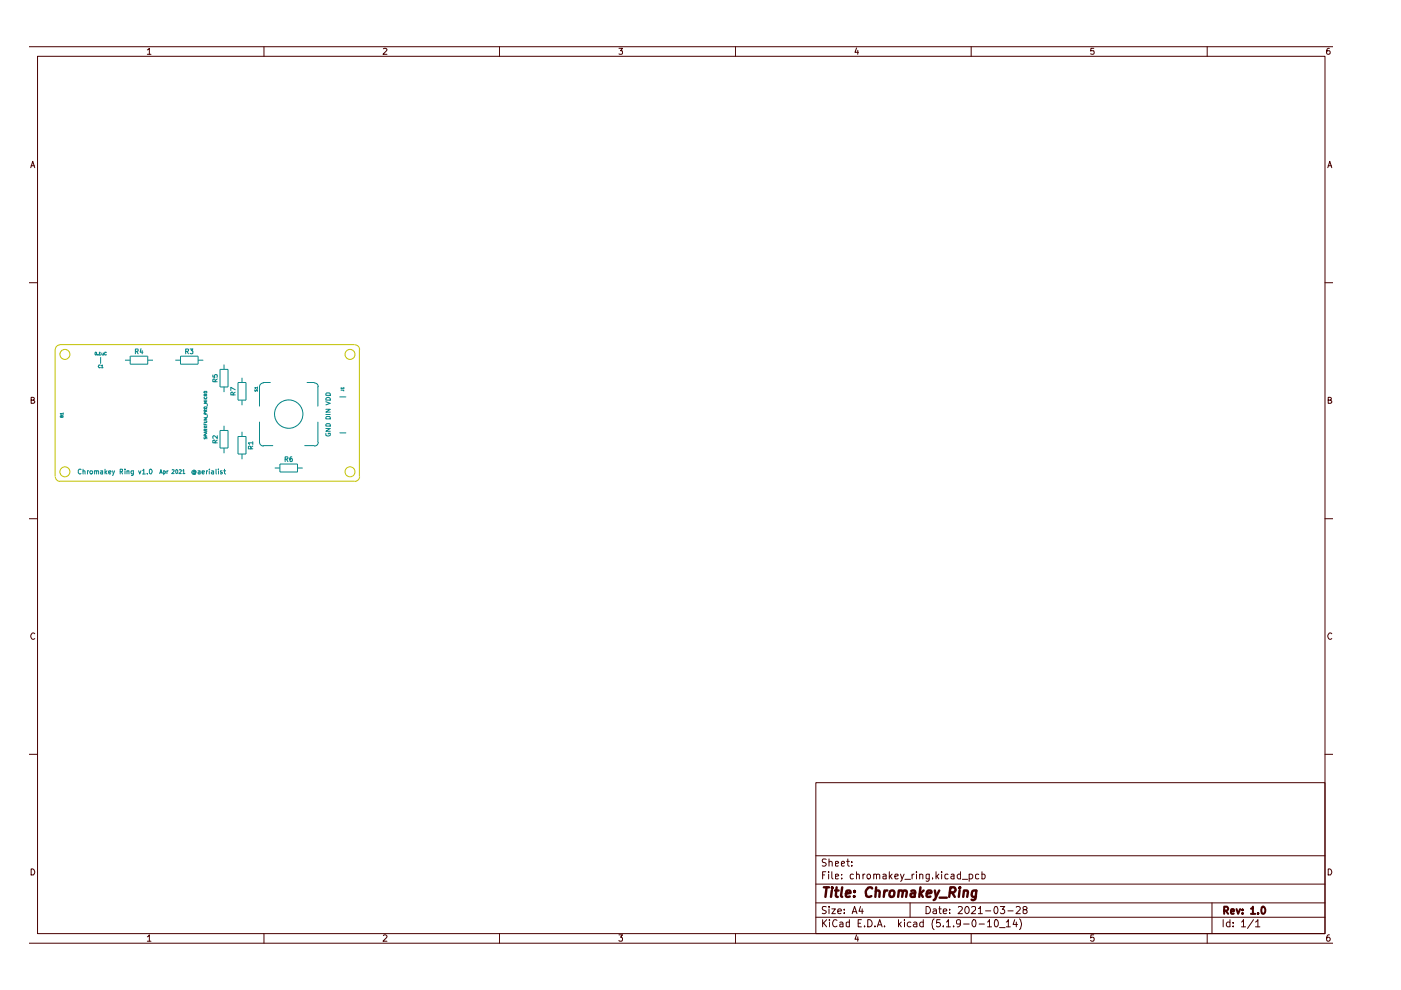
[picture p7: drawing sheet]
<svg xmlns="http://www.w3.org/2000/svg" width="297mm" height="210mm" viewBox="0 0 297 210" stroke-linecap="round" stroke-linejoin="round" font-family="sans-serif">
<g fill="none" stroke="#480000" stroke-width=".21">
<path d="M6.3 9.9h276.3M8 11.9h272.9v186.1h-272.9zM31.2 10.6l.5-.4v1.3M31.2 11.5h.8M56 9.9v2M81.3 10.3l.5-.1 .2 .4-.8 .9h.8M105.9 9.9v2M131.2 10.2h.8l-.4 .6h.3v.6h-.7M156 9.9v2M181.6 10.2l-.3 .9h.7M181.9 10.7v.8M205.9 9.9v2"/>
<path d="M231.9 10.2h-.6l-.1 .6h.7a.48 .48 0 0 1 0 .6 .48 .48 0 0 1-.7 0M255.9 9.9v2M281.9 10.2l-.5 .1-.1 1 .2 .2 .4-.1 .1-.4-.1-.2h-.6v.2M6.5 35.6l.4-1.4 .5 1.4M6.6 35.1h.7M281.5 35.6l.4-1.4 .5 1.4M281.6 35.1h.7M6.3 59.9h1.7M280.9 59.9h1.7M6.6 84.8h.6v-.5l-.6-.1v1.3h.5l.3-.4-.4-.3M281.6 84.8h.6v-.5l-.6-.1v1.3h.5l.3-.4-.4-.3M6.3 110h1.7"/>
<path d="M280.9 110h1.7M7.4 134.4a.57 .57 0 0 0-.8 0 .57 .57 0 0 0 0 .8l.3 .4 .5-.2M282.4 134.4a.57 .57 0 0 0-.8 0 .57 .57 0 0 0 0 .8l.3 .4 .5-.2M6.3 159.9h1.7M280.9 159.9h1.7M173 165.9h107.9v32.1h-107.9zM6.3 200h276.3M6.6 184.2a.71 .71 0 0 1 .7 .5 .71 .71 0 0 1-.2 .8h-.5zM31.2 198.6l.5-.4v1.4M31.2 199.6h.8M56 198v2M81.3 198.4l.1-.2h.4l.2 .4-.8 1h.8"/>
<path d="M105.9 198v2M131.2 198.2h.8l-.4 .5 .4 .3-.1 .5-.5 .1-.2-.2M156 198v2M173 194.5h107.9M173 191.4h107.9M173 187.5h107.9M173 181.4h107.9M174.4 195v1.5M174.4 185.5h.4M174.6 195.7l.7 .8M175.1 184.8h-.7v1.6M175.2 192.3h-.8a.61 .61 0 0 0 .1 .6 .61 .61 0 0 0 .6 .2l.1 .4a.6 .6 0 0 1-.9 .1"/>
<path d="M175.2 182.2h-.8a.53 .53 0 0 0 .1 .6 .53 .53 0 0 0 .5 .2l.2 .2-.2 .4h-.7M175.3 195l-.9 .9M175.7 184.8v.2M175.7 185.3v1.1M175.8 192.2v.2M175.8 182.8l.1-.1a.36 .36 0 0 1 .5 .2v.7M175.8 182.1v1.5M175.8 192.7v1M175.9 195v.2M175.9 195.5v1M176.4 192.7h.7l-.7 1h.7M176.4 184.8v1.3l.2 .3"/>
<path d="M177.1 185.8l.7-.1-.2-.4-.5 .1v.9h.6M177.1 183.1l.7-.1-.2-.4-.5 .1v.9h.6M177.5 195.2l-.4-.2a.78 .78 0 0 0-.6 .7 .78 .78 0 0 0 .6 .8l.4-.2M177.6 193.2l.8-.1-.1-.3-.4-.1-.3 .3v.5l.3 .2 .4-.1M178.1 195.6h.5l.1 .9M178.4 183.1l.7-.1-.2-.4-.4 .1-.1 .7 .2 .2h.4M178.5 186.2v.2M178.5 185.4v.1M178.7 195.9l-.6 .1v.4h.6M179 193.5v.2M179 192.8v.2M179.5 182.6h.6"/>
<path d="M179.7 182.1v1.3l.4 .2M180.1 195.6l-.4-.1-.3 .2v.6l.3 .2 .4-.1M180.1 195v1.5M180.6 183.5v.1M180.6 182.7v.2M180.7 193.7l.5-1.5 .5 1.5M180.8 193.3h.7M180.9 185.4l-.4-.1-.2 .3v.7h.6M181.6 198.2l-.3 .9h.7M181.6 185.5l.2-.2 .4 .2v.9M181.6 184.8v1.6M181.9 198.6v1"/>
<path d="M181.9 195.7h.6M182.5 192.2l-.4 1h.9M182.6 195h-.7v1.5h.7M182.8 192.7v1M183 185.3v1.1M183.3 196.3v.2M183.4 185.3l-.4 .3M184 195a.78 .78 0 0 1 .9 .7 .78 .78 0 0 1-.9 .8zM184.1 185.3h.2l.3 .3v.4l-.3 .4h-.2l-.3-.4v-.4zM185.3 185.5l.1-.2 .4 .1v1M185.3 185.3v1.1M185.5 196.3v.2"/>
<path d="M185.8 185.5l.3-.2 .4 .2v.9M186 196.5l.5-1.5 .5 1.5M186.2 196.1h.7M187.2 185.4l.4-.1 .3 .2v.9M187.5 196.3v.2M187.9 185.7l-.7 .1v.5h.7M188.6 184.8v1.6M188.7 185.8l.4 .6M189.1 185.3l-.5 .6M189.7 185.8l.7-.1v-.3l-.5-.1-.2 .2 .1 .8h.6M190.5 195v1.5M190.7 195.9l.4 .6"/>
<path d="M190.9 185.3l.4 1.1M191.1 195.5l-.6 .6M191.7 185.3l-.5 1.4-.3 .2M191.8 195v.2M191.8 195.5v1M191.9 186.4h1.1M193 191.4v3.1M193.1 195.6h-.6l-.1 .7a.52 .52 0 0 0 .7 .1M193.4 185.3v1.1M193.7 195.6h.6l.1 .9M193.8 185.3l-.4 .3M194.3 184.8v.2"/>
<path d="M194.3 185.3v1.1M194.4 195.9h-.5l-.3 .3 .3 .3 .5-.1M195 185.5l.2-.2 .5 .2v.9M195 185.3v1.1M195.7 195.6h-.5l-.2 .7a.52 .52 0 0 0 .7 .1M195.7 195v1.5M196.3 192.2a.78 .78 0 0 1 1 .8 .78 .78 0 0 1-1 .7zM197 185.3v1.2l-.2 .4-.5-.1M197 185.4l-.4-.1-.3 .2v.7l.3 .2 .4-.1M197.7 186.2v.2M197.9 192.8h.6v.9M198 194.8a1.74 1.74 0 0 0 0 2.3"/>
<path d="M198.5 184.8v1.6M198.5 193.1h-.5l-.2 .3 .2 .3 .5-.1M198.6 185.8l.5 .6M199.1 192.7h.5M199.1 185.3l-.6 .6M199.2 192.2v1.3l.4 .2M199.3 195h-.7l-.1 .7 .2-.1 .5 .1 .2 .6-.3 .2h-.4l-.2-.2M199.6 184.8v.2M199.6 185.3v1.1M200 193.2l.7-.1v-.3l-.5-.1-.2 .3v.5l.2 .2 .5-.1M200 196.3v.2M200.7 195.5l.4-.5v1.5"/>
<path d="M200.7 196.5h.8M201 185.4l-.4-.1-.3 .3 .1 .7h.6M201.3 193.5v.2M201.3 192.8v.2M201.7 185.4h.6v1M202.2 196.3v.2M202.3 185.7l-.7 .2 .2 .5 .5-.1M203.2 192.4l.2-.2h.3l.3 .4-.9 1.1h.9M203.6 195.7l-.1 .2h-.6l-.1-.2 .1-.5 .2-.2 .5 .2v1l-.4 .3h-.3M203.6 185.4l-.4-.1-.3 .3 .1 .6 .2 .2 .4-.1M203.6 184.8v1.6M204 186.4h1.1"/>
<path d="M204.3 195.9h1.2M204.7 192.4l.3-.2a.82 .82 0 0 1 .5 .8 .82 .82 0 0 1-.5 .7 .93 .93 0 0 1-.3-1.3zM205.5 185.4a.52 .52 0 0 1 .7 .2l-.1 .7h-.6M205.5 185.3v1.6M205.9 198v2M206 192.4l.2-.2 .6 .1v.6l-.9 .8h.9M206.4 195a.89 .89 0 0 1 .4 1.4l-.2 .1a.88 .88 0 0 1-.2-1.5zM207.4 192.6h.2l.3-.4v1.5M207.4 193.7h.9M207.5 185.4l-.4-.1-.3 .2v.7l.3 .2 .4-.1M207.6 195.9h1.1M208.2 185.4l.4-.1 .3 .3-.1 .6-.2 .2-.4-.1"/>
<path d="M208.2 184.8v1.6M209 193.1h1.1M209.4 195.5l.4-.5v1.5M209.4 196.5h.8M210.9 192.3l.2-.1a.89 .89 0 0 1 .3 1.4l-.2 .1a.78 .78 0 0 1-.5-.6 .78 .78 0 0 1 .2-.7zM210.9 195.2l.3-.2a.82 .82 0 0 1 .5 .7 .82 .82 0 0 1-.5 .8l-.3-.2-.1-.4zM211.9 196.7h1.2M212.1 192.2h.9l-.5 .6 .4 .2 .1 .5-.2 .2-.7-.2M213.4 195.5l.4-.5v1.5M213.4 196.5h.8M213.7 193.1h1.1M215.1 195l-.3 1h.9"/>
<path d="M215.5 192.4l.1-.2h.4l.3 .4-.9 1.1h.9M215.5 195.5v1M216.2 194.8a1.74 1.74 0 0 1 0 2.3M217.2 192.9l-.3-.2v-.3l.3-.2 .4 .1 .2 .3-.9 .4 .1 .6a.52 .52 0 0 0 .8-.1v-.4l-.4-.2M231.9 198.2h-.6l-.1 .7 .3-.2 .4 .1v.7l-.4 .1-.3-.2M255.9 198v2M257 191.4v6.6M259.3 195v1.5M260.8 195.6l-.5-.1-.3 .3v.5l.3 .2 .5-.1M260.8 195v1.5M261.5 196.3v.2M261.5 195.6v.1"/>
<path d="M263.2 195.5l.5-.5v1.5M263.2 196.5h.9M265.8 195l-1.3 1.8M266.2 195.5l.5-.5v1.5M266.2 196.5h.9M281.6 184.2a.71 .71 0 0 1 .7 .5 .71 .71 0 0 1-.2 .8h-.5zM281.9 198.2a.58 .58 0 0 0-.6 .6v.7l.5 .1 .2-.3v-.3l-.2-.3h-.3l-.2 .3"/>
</g>
<path d="M259.5 193.1h.6a.47 .47 0 0 0 .3-.4 .47 .47 0 0 0-.3-.5h-.6v1.6M259.9 193.1l.5 .7M261 193.3l.7-.1-.2-.5-.4 .1-.1 .8 .2 .2 .4-.1M262.2 192.7l.3 1.1 .4-1.1M263.4 193.6v.2M263.4 192.8v.2M265.2 192.7h.2l.2-.5v1.6M265.2 193.8h.9M266.7 193.6v.2M267.5 192.4l.3-.2a.82 .82 0 0 1 .5 .8 .82 .82 0 0 1-.5 .8l-.3-.2-.1-.4z" fill="none" stroke="#480000" stroke-width=".42"/>
<g fill="none" stroke="#480000" stroke-width=".51">
<path d="M174.7 188.1h1.1M175.3 188.1l-.3 2.1M176.4 188.8l-.2 1.4M176.4 188.1v.3M177 188.8h.8M177.4 188.1l-.2 1.8 .4 .3M178.6 188.1l-.3 1.8 .3 .3M179.3 189.5l1-.2v-.4h-.8l-.2 1 .3 .3 .6-.1M181.1 190v.2M181.2 188.9v.2M184.9 188.4l-.1-.2a.79 .79 0 0 0-1.1 .4l-.1 .4v.9a.82 .82 0 0 0 1.1 .1M185.7 189l.3-.2 .4 .1v1.3"/>
<path d="M185.8 188.1l-.2 2.1M187.5 188.8l-.1 1.4M188.1 188.8l-.4 .1-.2 .3M188.7 189l.4-.2a.46 .46 0 0 1 .6 .4l-.1 .5a.52 .52 0 0 1-.5 .5 .52 .52 0 0 1-.5-.5zM190.6 189l.2-.2 .5 .1v1.3M190.6 188.8l-.2 1.4M191.4 189.1l.3-.3 .5 .1-.1 1.3M193.2 188.9h.8l-.1 1.3M194.1 189.3l-1 .2-.1 .2 .1 .4 .2 .1 .7-.1M195.2 188.1l-.3 2.1M195.2 189.4l.5 .8M195.8 188.8l-.8 .8"/>
<path d="M196.5 189.5l.9-.2v-.4l-.6-.1-.3 .3v1h.8M198.2 188.8l.3 1.4M199.1 188.8l-.8 1.9-.3 .1M199.2 190.3h1.5M201.4 189.2l1-.1 .2-.3-.2-.6-.9-.1-.2 2.1M201.8 189.2l.6 1M203.5 188.8l-.2 1.4M203.5 188.1l-.1 .1 .1 .2 .1-.2-.1-.1v.3M204.4 189l.2-.2 .5 .1v1.3M204.4 188.8l-.2 1.4M207 188.8l-.2 1.9-.4 .1h-.4M207 188.9l-.5-.1-.3 .2-.1 1a.64 .64 0 0 0 .8 .1"/>
</g>
<g fill="none" stroke="#c2c200" stroke-width=".21">
<path d="M11.7 74.1v26.9M75.2 73.1h-62.5a1.02 1.02 0 0 0-1 1M75.2 73.1a1.02 1.02 0 0 1 1 1v26.9a.95 .95 0 0 1-1 1.1M11.7 101a1.02 1.02 0 0 0 1 1.1M12.7 102h62.5"/>
<circle cx="13.8" cy="75.1" r="1.06"/>
<circle cx="74.2" cy="75.1" r="1.06"/>
<circle cx="13.8" cy="100" r="1.06"/>
<circle cx="74.2" cy="100" r="1.06"/>
</g>
<g fill="none" stroke="#008484" stroke-width=".21">
<path d="M20.2 74.8h.3l-.1 .5-.2-.1zM20.7 75.2v.1M21 74.8l.2-.1v.6M21 75.3h.3M21.3 77.5l-.3-.1-.2 .2 .2 .4 .3-.1M21.3 75.8v1.2M21.5 77.6l.2-.2v.6M21.5 78h.3M21.6 74.8v.4h.3M21.9 74.8v.5M22.5 74.8h-.3v.4h.3M26.5 76.4h1.1"/>
<path d="M27.6 75.5h3.7v1.7h-3.7zM28.7 74.5l.6-.1v-.3l-.6-.1v1M29 74.5l.3 .5M29.9 73.9l-.2 .8h.6M30.1 74.3v.7M31.3 76.4h1.1M37.2 76.4h1.1M38.3 75.5h3.7v1.7h-3.7zM39.4 74.5l.6-.1v-.3l-.6-.1v1M39.6 74.5l.4 .5M40.3 74h.6l-.3 .3 .3 .1v.5h-.6M42 76.4h1.1"/>
<path d="M45.1 79.5v.4l.5 .1-.1-.4 .1-.2 .5 .1-.1 .5M46.7 78.3h1.6v3.7h-1.6zM47.5 77.3v1M13 88.2l.4-.1v.4h-.6l.1-.4h.1v.4M13.4 87.7h-.6l.2 .2M13.4 87.5v.4M17.2 99.6l-.4-.1-.2 .2v.5l.2 .3 .4-.1M17.6 99.9h.4v.6M17.6 99.5v1M18.5 99.8v.7M18.8 99.8l-.3 .2M19.1 99.8h.4l.1 .2v.4h-.5z"/>
<path d="M20.1 99.9h.4v.6M20.1 99.8v.7M20.5 99.9h.4v.6M21.3 99.8h.5v.7M22.3 99.5v1M22.7 99.8l-.4 .4M23.9 99.8l.1 .7M24.3 99.8l-.4 1M25.5 100l.5-.1v-.3l-.5-.1v1M25.7 100l.3 .5M26.5 99.5v.1M26.5 99.8v.7"/>
<path d="M26.9 99.9l.4-.1v.7M26.9 99.8v.7M29.4 99.8l.2 .7 .3-.7M30.2 99.7l.3-.2v1M31.7 99.7l.4-.2 .2 .3-.3 .7-.3-.3zM34.7 99.9h.4v.4h-.4M34.7 99.8v.9M35.4 99.8v.6M35.6 99.8l-.2 .2M36.5 99.7h.4v.2l-.5 .5h.5M37.4 99.6l.3 .1v.5l-.2 .2-.2-.2v-.5zM38 99.7h.4v.2l-.5 .5h.5"/>
<path d="M38.8 99.8l.1-.2v.8M41.3 100l-.3-.1a.28 .28 0 0 0 0 .4 .28 .28 0 0 0 .3 0v-.1M41.3 99.9l.1 .4 .2-.1v-.3l-.5-.2-.4 .2-.1 .3 .4 .4 .5-.1M42 99.8h.4v.7M43.3 92.7v.3h.2l.1-.3 .3 .1v.2M43.3 89.8v.3h.6M43.3 89.2l.6 .1-.1 .3h-.5M43.3 88.6h.6l-.6 .4h.6M43.3 86.4l.5-.1 .1 .2-.6 .1zM43.3 83.1l.5-.1 .1 .2-.6 .1zM43.3 90.7h.6M43.3 90.3l.3 .4"/>
<path d="M43.3 84.8h.6M43.3 84.2a.28 .28 0 0 0 .2 .3 .28 .28 0 0 0 .4-.1l-.1-.2M43.5 89.9v.2M43.6 92.5v-.3l-.3-.1v.4h.6M43.6 91.4v-.3l-.3-.1v.4h.6M43.6 87.8l-.3-.3v.3h.6M43.6 87.2l-.3-.3v.3h.6M43.6 83.9v-.2l-.3-.1v.3h.6M43.7 91.6v.3M43.8 99.8v.7M43.9 91.5l-.6 .2 .6 .2M43.9 85.1h-.6l.4 .2-.4 .2h.6"/>
<path d="M43.9 91l-.3 .2M43.9 90.3l-.4 .3M43.9 86.9l-.3 .2M43.9 83.6l-.3 .1M43.9 85.7v.4M43.9 88v.5M44 99.8l-.2 .2M44.4 99.5v.1M44.4 99.8v.7M44.9 99.8l.4 .1v.6M45.6 93.9v-.5h-.5v.5h1M45.6 80.9v-.5h-.5v.5h1"/>
<path d="M45.8 99.5l.1 1M46.1 92.4v.6l-.7-.6-.3 .1 .1 .5M46.1 93.3l-.5 .3M46.1 80.3l-.5 .4M46.3 99.5v.1M46.3 99.8v.7M46.7 91.3h1.6v3.7h-1.6zM47.1 99.8h-.4v.3l.5 .2-.2 .2-.3-.1M47.4 99.8h.4M47.5 82v1.1M47.5 90.3v1M47.5 95v1.1"/>
<path d="M47.6 99.5v.8l.2 .2M49.4 83.7v-.5h-.5v.5h1M49.9 82.6l-1-.5v.7M49.9 83.1l-.5 .4M50.5 81.1h1.7v3.7h-1.7zM50.5 92.5h1.7v3.8h-1.7zM51.3 80.1v1M51.3 84.8v1.1M51.3 91.5v1M51.3 96.3v1.1M53.2 95.2l-.1-.5h-.4v.5h.9M53.6 93.9h-.9l.2 .3"/>
<path d="M53.6 94.6l-.4 .3M53.6 93.6v.6M54 82.6l.1 .4 .3-.4h.2v.4M54.6 82.2h-.6l.2 .2M54.6 82v.4M55 93.8a.81 .81 0 0 0 .8 .8M55 82v4.1M55 89.5v4.2M55.8 81.1h1.5M55.8 94.5h2M55.8 81.2a.81 .81 0 0 0-.8 .8M58.3 99.2h1.1"/>
<path d="M59.4 98.4h3.7v1.7h-3.7zM60.5 97.4l.5-.1v-.4h-.5v1M60.7 97.4l.3 .5M61.9 96.9h-.3l-.1 .2v.7h.5v-.5l-.4-.1-.1 .3M63.1 99.2h1.1M64.6 94.5h2M65.1 81.1h1.5M66.7 81.2a.81 .81 0 0 1 .8 .8M67.4 82v4.1M67.4 89.5v4.2M67.5 93.8a.81 .81 0 0 1-.8 .8M69.1 85.2l.9 .3-.9 .4"/>
<path d="M69.1 84.5a.55 .55 0 0 1 .9 0v.3h-.9zM69.1 83.5l.2-.2h.5l.2 .2v.3h-.9zM69.1 88.5l.2-.2h.5l.2 .2v.3h-.9zM69.1 86.8h.9l-.9 .6h.9M69.1 91.9l.1 .5 .4 .1 .4-.2v-.4h-.4v.1M69.1 90.8h.9l-.9 .6h.9M69.1 90l.2-.2h.5l.2 .2v.3h-.9zM69.1 87.9h.9M72.1 84.2h1.2M72.1 91.8h1.2M72.3 82.7h.5l.1 .2M72.9 82.3h-.6l.2 .2"/>
<path d="M72.9 82.1v.4M21.8 100.1l-.5 .1 .1 .3 .4-.1M22.4 100.1l.3 .4M23 100.2l.5-.1v-.3l-.5 .1v.4l.2 .2 .3-.1M28.3 100.4h-.4v-.6h.4v.8l-.2 .2h-.2M30.2 100.5h.6M31.2 100.4v.1M33.9 100.4l.2-.8 .3 .8M34 100.2h.4M38.8 100.4h.4M42.4 100.1l-.4 .1 .1 .3 .3-.1M42.8 100.2l.5-.1v-.3l-.5 .1v.4l.2 .2 .3-.1"/>
<path d="M45.3 100.1h-.3l-.2 .1 .2 .3 .3-.1"/>
<circle cx="61.2" cy="87.8" r="3"/>
</g>
</svg>
